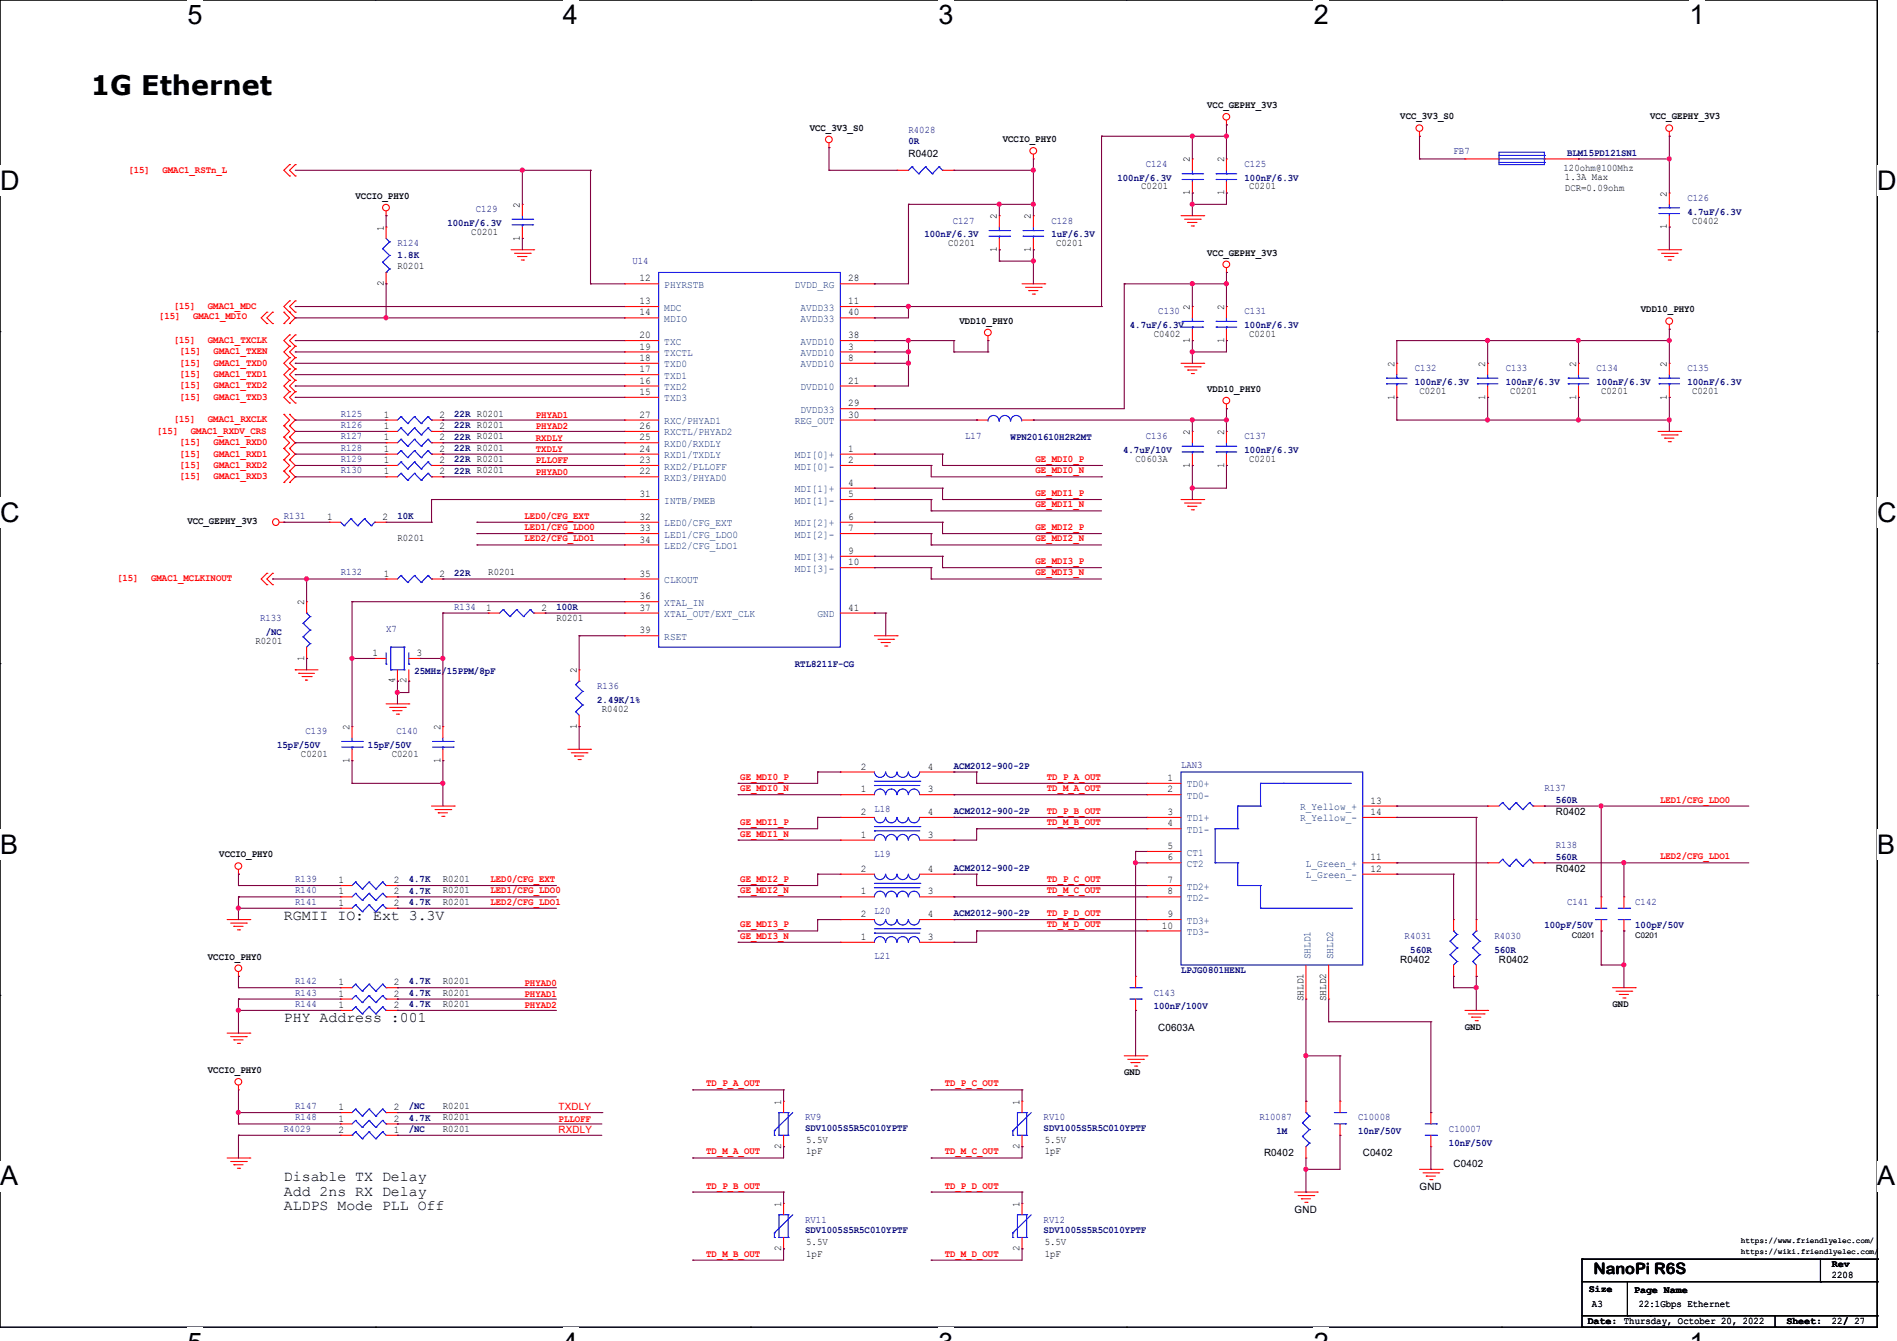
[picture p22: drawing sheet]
<svg xmlns="http://www.w3.org/2000/svg" width="297mm" height="210mm" viewBox="0 0 297 210" stroke-linecap="round" stroke-linejoin="round" font-family="sans-serif">
<defs><g id="words">
<g font-size="4.2">
<text x="29.4" y="3.8">5</text>
<text x="88.1" y="3.8">4</text>
<text x="146.9" y="3.8">3</text>
<text x="205.7" y="3.8">2</text>
<text x="264.5" y="3.8">1</text>
<text x="14.2" y="14.9">1G Ethernet</text>
<text x="0" y="29.8">D</text>
<text x="293.9" y="29.8">D</text>
<text x="0" y="81.7">C</text>
<text x="293.9" y="81.7">C</text>
<text x="0" y="133.7">B</text>
<text x="293.9" y="133.7">B</text>
<text x="0" y="185.6">A</text>
<text x="293.9" y="185.6">A</text>
</g>
<text font-size="2.5" x="249.5" y="199.5">NanoPi R6S</text>
<g font-size="2.3">
<text x="44.5" y="144.1">RGMII IO: Ext 3.3V</text>
<text x="44.5" y="160.1">PHY Address :001</text>
<text x="44.5" y="185">Disable TX Delay</text>
<text x="44.5" y="187.3">Add 2ns RX Delay</text>
<text x="44.5" y="189.6">ALDPS Mode PLL Off</text>
</g>
<g font-size="1.6">
<text x="189" y="16.9">VCC_GEPHY_3V3</text>
<text x="126.8" y="20.5">VCC_3V3_S0</text>
<text x="157" y="22.3">VCCIO_PHY0</text>
<text x="219.2" y="18.7">VCC_3V3_S0</text>
<text x="258.4" y="18.7">VCC_GEPHY_3V3</text>
<text x="142.2" y="24.6">R0402</text>
<text x="178.7" y="29.7">C0201</text>
<text x="186.3" y="25.4" transform="rotate(-90 186.3 25.4)">2</text>
<text x="191.6" y="25.4" transform="rotate(-90 191.6 25.4)">2</text>
<text x="195.6" y="29.7">C0201</text>
<text x="244.8" y="26.8">120ohm@100Mhz</text>
<text x="245" y="28.2">1.3A Max</text>
<text x="245" y="29.8">DCR=0.09ohm</text>
<text x="55.7" y="31.2">VCCIO_PHY0</text>
<text x="81.4" y="32.6" transform="rotate(-90 81.4 32.6)">2</text>
<text x="156.1" y="34.3" transform="rotate(-90 156.1 34.3)">2</text>
<text x="161.4" y="34.3" transform="rotate(-90 161.4 34.3)">2</text>
<text x="186.3" y="30.6" transform="rotate(-90 186.3 30.6)">1</text>
<text x="191.6" y="30.6" transform="rotate(-90 191.6 30.6)">1</text>
<text x="261" y="35.9" transform="rotate(-90 261 35.9)">1</text>
<text x="261" y="30.8" transform="rotate(-90 261 30.8)">2</text>
<text x="264.9" y="35">C0402</text>
<text x="60.1" y="36.1" transform="rotate(-90 60.1 36.1)">1</text>
<text x="73.8" y="36.8">C0201</text>
<text x="81.4" y="37.7" transform="rotate(-90 81.4 37.7)">1</text>
<text x="148.5" y="38.6">C0201</text>
<text x="156.1" y="39.5" transform="rotate(-90 156.1 39.5)">1</text>
<text x="161.4" y="39.5" transform="rotate(-90 161.4 39.5)">1</text>
<text x="165.4" y="38.6">C0201</text>
<text x="189" y="40">VCC_GEPHY_3V3</text>
<text x="60.1" y="44.8" transform="rotate(-90 60.1 44.8)">2</text>
<text x="62.2" y="42.1">R0201</text>
<text x="100.1" y="44.1">12</text>
<text x="100.1" y="47.6">13</text>
<text x="132.8" y="47.6">11</text>
<text x="132.8" y="44.1">28</text>
<text x="100.1" y="49.4">14</text>
<text x="100.1" y="53">20</text>
<text x="132.8" y="53">38</text>
<text x="132.8" y="49.4">40</text>
<text x="150.2" y="50.7">VDD10_PHY0</text>
<text x="180.6" y="52.8">C0402</text>
<text x="186.3" y="53.7" transform="rotate(-90 186.3 53.7)">1</text>
<text x="186.3" y="48.6" transform="rotate(-90 186.3 48.6)">2</text>
<text x="191.6" y="53.7" transform="rotate(-90 191.6 53.7)">1</text>
<text x="191.6" y="48.6" transform="rotate(-90 191.6 48.6)">2</text>
<text x="195.6" y="52.8">C0201</text>
<text x="256.9" y="48.9">VDD10_PHY0</text>
<text x="100.1" y="58.3">17</text>
<text x="100.1" y="56.5">18</text>
<text x="100.1" y="54.7">19</text>
<text x="132.8" y="54.7">3</text>
<text x="132.8" y="56.5">8</text>
<text x="218.3" y="57.4" transform="rotate(-90 218.3 57.4)">2</text>
<text x="232.5" y="57.4" transform="rotate(-90 232.5 57.4)">2</text>
<text x="246.8" y="57.4" transform="rotate(-90 246.8 57.4)">2</text>
<text x="261" y="57.4" transform="rotate(-90 261 57.4)">2</text>
<text x="60.1" y="65.4">1</text>
<text x="68.8" y="65.4">2</text>
<text x="100.1" y="61.8">15</text>
<text x="100.1" y="60.1">16</text>
<text x="100.1" y="65.4">27</text>
<text x="132.8" y="60.1">21</text>
<text x="132.8" y="63.6">29</text>
<text x="132.8" y="65.4">30</text>
<text x="189" y="61.4">VDD10_PHY0</text>
<text x="218.3" y="62.6" transform="rotate(-90 218.3 62.6)">1</text>
<text x="222.2" y="61.7">C0201</text>
<text x="232.5" y="62.6" transform="rotate(-90 232.5 62.6)">1</text>
<text x="236.5" y="61.7">C0201</text>
<text x="246.8" y="62.6" transform="rotate(-90 246.8 62.6)">1</text>
<text x="250.7" y="61.7">C0201</text>
<text x="261" y="62.6" transform="rotate(-90 261 62.6)">1</text>
<text x="264.9" y="61.7">C0201</text>
<text x="60.1" y="67.2">1</text>
<text x="60.1" y="70.7">1</text>
<text x="60.1" y="69">1</text>
<text x="68.8" y="67.2">2</text>
<text x="68.8" y="70.7">2</text>
<text x="68.8" y="69">2</text>
<text x="100.1" y="70.7">24</text>
<text x="100.1" y="69">25</text>
<text x="100.1" y="67.2">26</text>
<text x="132.8" y="70.7">1</text>
<text x="186.3" y="68.1" transform="rotate(-90 186.3 68.1)">2</text>
<text x="191.6" y="68.1" transform="rotate(-90 191.6 68.1)">2</text>
<text x="60.1" y="74.3">1</text>
<text x="60.1" y="72.5">1</text>
<text x="68.8" y="74.3">2</text>
<text x="68.8" y="72.5">2</text>
<text x="100.1" y="74.3">22</text>
<text x="100.1" y="72.5">23</text>
<text x="100.1" y="77.9">31</text>
<text x="132.8" y="72.5">2</text>
<text x="132.8" y="76.1">4</text>
<text x="132.8" y="77.9">5</text>
<text x="177.8" y="72.3">C0603A</text>
<text x="186.3" y="73.2" transform="rotate(-90 186.3 73.2)">1</text>
<text x="191.6" y="73.2" transform="rotate(-90 191.6 73.2)">1</text>
<text x="195.6" y="72.3">C0201</text>
<text x="29.3" y="82">VCC_GEPHY_3V3</text>
<text x="51.2" y="81.4">1</text>
<text x="59.9" y="81.4">2</text>
<text x="100.1" y="81.4">32</text>
<text x="100.1" y="83.2">33</text>
<text x="132.8" y="81.4">6</text>
<text x="132.8" y="83.2">7</text>
<text x="62.2" y="84.8">R0201</text>
<text x="100.1" y="85">34</text>
<text x="132.8" y="86.7">9</text>
<text x="132.8" y="88.5">10</text>
<text x="47.6" y="94.8" transform="rotate(-90 47.6 94.8)">2</text>
<text x="60.1" y="90.3">1</text>
<text x="68.8" y="90.3">2</text>
<text x="76.1" y="95.6">1</text>
<text x="76.5" y="90.1">R0201</text>
<text x="84.8" y="95.6">2</text>
<text x="100.1" y="90.3">35</text>
<text x="100.1" y="93.9">36</text>
<text x="100.1" y="95.6">37</text>
<text x="132.8" y="95.6">41</text>
<text x="40" y="100.8">R0201</text>
<text x="87.1" y="97.2">R0201</text>
<text x="100.1" y="99.2">39</text>
<text x="47.6" y="103.5" transform="rotate(-90 47.6 103.5)">1</text>
<text x="58.3" y="102.7">1</text>
<text x="61.8" y="107" transform="rotate(-90 61.8 107)">4</text>
<text x="63.6" y="107" transform="rotate(-90 63.6 107)">2</text>
<text x="65.2" y="102.7">3</text>
<text x="90.3" y="105.5" transform="rotate(-90 90.3 105.5)">2</text>
<text x="94.2" y="111.5">R0402</text>
<text x="47.1" y="118.6">C0201</text>
<text x="54.7" y="119.5" transform="rotate(-90 54.7 119.5)">1</text>
<text x="54.7" y="114.3" transform="rotate(-90 54.7 114.3)">2</text>
<text x="61.3" y="118.6">C0201</text>
<text x="69" y="119.5" transform="rotate(-90 69 119.5)">1</text>
<text x="69" y="114.3" transform="rotate(-90 69 114.3)">2</text>
<text x="90.3" y="114.1" transform="rotate(-90 90.3 114.1)">1</text>
<text x="134.8" y="124.1">1</text>
<text x="134.8" y="120.5">2</text>
<text x="145.2" y="124.1">3</text>
<text x="145.2" y="120.5">4</text>
<text x="182.8" y="122.3">1</text>
<text x="182.8" y="124.1">2</text>
<text x="214.6" y="125.9">13</text>
<text x="134.8" y="131.2">1</text>
<text x="134.8" y="127.6">2</text>
<text x="145.2" y="131.2">3</text>
<text x="145.2" y="127.6">4</text>
<text x="182.8" y="127.6">3</text>
<text x="182.8" y="129.4">4</text>
<text x="214.6" y="127.6">14</text>
<text x="243.6" y="127.7">R0402</text>
<text x="34.3" y="134.3">VCCIO_PHY0</text>
<text x="134.8" y="136.5">2</text>
<text x="145.2" y="136.5">4</text>
<text x="182.8" y="133">5</text>
<text x="182.8" y="134.7">6</text>
<text x="214.6" y="134.7">11</text>
<text x="214.6" y="136.5">12</text>
<text x="243.6" y="136.6">R0402</text>
<text x="53" y="138.3">1</text>
<text x="53" y="140.1">1</text>
<text x="53" y="141.9">1</text>
<text x="61.7" y="138.3">2</text>
<text x="61.7" y="140.1">2</text>
<text x="61.7" y="141.9">2</text>
<text x="69.3" y="138.1">R0201</text>
<text x="69.3" y="139.9">R0201</text>
<text x="69.3" y="141.7">R0201</text>
<text x="134.8" y="143.6">2</text>
<text x="134.8" y="140.1">1</text>
<text x="145.2" y="143.6">4</text>
<text x="145.2" y="140.1">3</text>
<text x="182.8" y="143.6">9</text>
<text x="182.8" y="138.3">7</text>
<text x="182.8" y="140.1">8</text>
<text x="134.8" y="147.2">1</text>
<text x="145.2" y="147.2">3</text>
<text x="181.9" y="145.4">10</text>
<text x="32.6" y="150.3">VCCIO_PHY0</text>
<text x="53" y="154.3">1</text>
<text x="61.7" y="154.3">2</text>
<text x="69.3" y="154.1">R0201</text>
<text x="69.3" y="155.9">R0201</text>
<text x="219.2" y="150.8">R0402</text>
<text x="234.7" y="150.8">R0402</text>
<text x="53" y="157.9">1</text>
<text x="53" y="156.1">1</text>
<text x="61.7" y="157.9">2</text>
<text x="61.7" y="156.1">2</text>
<text x="69.3" y="157.7">R0201</text>
<text x="181.4" y="161.5">C0603A</text>
<text x="204.1" y="156.8" transform="rotate(-90 204.1 156.8)">SHLD1</text>
<text x="207.6" y="156.8" transform="rotate(-90 207.6 156.8)">SHLD2</text>
<text x="229.4" y="161.3">GND</text>
<text x="252.5" y="157.7">GND</text>
<text x="32.6" y="168.1">VCCIO_PHY0</text>
<text x="53" y="173.9">1</text>
<text x="61.7" y="173.9">2</text>
<text x="69.3" y="173.7">R0201</text>
<text x="122.3" y="173" transform="rotate(-90 122.3 173)">1</text>
<text x="159.6" y="173" transform="rotate(-90 159.6 173)">1</text>
<text x="176" y="168.4">GND</text>
<text x="53" y="175.6">1</text>
<text x="53" y="177.4">2</text>
<text x="61.7" y="175.6">2</text>
<text x="61.7" y="177.4">1</text>
<text x="69.3" y="175.5">R0201</text>
<text x="69.3" y="177.2">R0201</text>
<text x="122.3" y="179.9" transform="rotate(-90 122.3 179.9)">2</text>
<text x="126.2" y="179">5.5V</text>
<text x="159.6" y="179.9" transform="rotate(-90 159.6 179.9)">2</text>
<text x="163.6" y="179">5.5V</text>
<text x="126.2" y="180.8">1pF</text>
<text x="163.6" y="180.8">1pF</text>
<text x="197.9" y="181">R0402</text>
<text x="213.4" y="181">C0402</text>
<text x="227.6" y="182.8">C0402</text>
<text x="122.3" y="189" transform="rotate(-90 122.3 189)">1</text>
<text x="159.6" y="189" transform="rotate(-90 159.6 189)">1</text>
<text x="202.7" y="189.9">GND</text>
<text x="222.2" y="186.3">GND</text>
<text x="122.3" y="195.9" transform="rotate(-90 122.3 195.9)">2</text>
<text x="126.2" y="195">5.5V</text>
<text x="126.2" y="196.8">1pF</text>
<text x="159.6" y="195.9" transform="rotate(-90 159.6 195.9)">2</text>
<text x="163.6" y="195">5.5V</text>
<text x="163.6" y="196.8">1pF</text>
<text x="248.8" y="202.4">Size</text>
<text x="255.9" y="202.5">Page Name</text>
<text x="286.8" y="200.2">2208</text>
<text x="286.8" y="198.5">Rev</text>
<text x="248.6" y="207.3">Date: Thursday, October 20, 2022</text>
<text x="249.3" y="204.6">A3</text>
<text x="256.6" y="204.6">22:1Gbps Ethernet</text>
<text x="279.7" y="207.3">Sheet:</text>
<text x="286.8" y="207.3">22/ 27</text>
</g>
<g font-size="1.6" fill="#000080">
<text x="142.2" y="20.8">R4028</text>
<text x="142.2" y="22.6">0R</text>
<text x="175" y="28.3">100nF/6.3V</text>
<text x="179.4" y="26.1">C124</text>
<text x="194.9" y="26.1">C125</text>
<text x="194.9" y="28.3">100nF/6.3V</text>
<text x="227.6" y="24.2">FB7</text>
<text x="245.4" y="24.4">BLM15PD121SN1</text>
<text x="70.1" y="35.4">100nF/6.3V</text>
<text x="74.5" y="33.2">C129</text>
<text x="149.2" y="35">C127</text>
<text x="164.6" y="35">C128</text>
<text x="264.2" y="31.5">C126</text>
<text x="264.2" y="33.6">4.7uF/6.3V</text>
<text x="62.2" y="38.6">R124</text>
<text x="62.2" y="40.4">1.8K</text>
<text x="99" y="41.4">U14</text>
<text x="144.7" y="37.2">100nF/6.3V</text>
<text x="164.6" y="37.2">1uF/6.3V</text>
<text x="176.9" y="51.4">4.7uF/6.3V</text>
<text x="181.4" y="49.2">C130</text>
<text x="194.9" y="49.2">C131</text>
<text x="194.9" y="51.4">100nF/6.3V</text>
<text x="221.5" y="58.1">C132</text>
<text x="235.7" y="58.1">C133</text>
<text x="250" y="58.1">C134</text>
<text x="264.2" y="58.1">C135</text>
<text x="53.3" y="65.2">R125</text>
<text x="71.1" y="65.3">22R R0201</text>
<text x="221.5" y="60.3">100nF/6.3V</text>
<text x="235.7" y="60.3">100nF/6.3V</text>
<text x="250" y="60.3">100nF/6.3V</text>
<text x="264.2" y="60.3">100nF/6.3V</text>
<text x="53.3" y="67">R126</text>
<text x="53.3" y="70.6">R128</text>
<text x="53.3" y="68.8">R127</text>
<text x="71.1" y="67.1">22R R0201</text>
<text x="71.1" y="70.6">22R R0201</text>
<text x="71.1" y="68.8">22R R0201</text>
<text x="151.1" y="68.8">L17</text>
<text x="158.2" y="68.8">WPN201610H2R2MT</text>
<text x="175.8" y="70.9">4.7uF/10V</text>
<text x="179.4" y="68.8">C136</text>
<text x="194.9" y="68.8">C137</text>
<text x="194.9" y="70.9">100nF/6.3V</text>
<text x="53.3" y="74.1">R130</text>
<text x="53.3" y="72.3">R129</text>
<text x="71.1" y="74.2">22R R0201</text>
<text x="71.1" y="72.4">22R R0201</text>
<text x="44.4" y="81.2">R131</text>
<text x="62.2" y="81.3">10K</text>
<text x="53.3" y="90.1">R132</text>
<text x="71.1" y="90.2">22R</text>
<text x="71.1" y="95.5">R134</text>
<text x="87.1" y="95.5">100R</text>
<text x="40.7" y="97.2">R133</text>
<text x="41.6" y="99.4">/NC</text>
<text x="60.5" y="99">X7</text>
<text x="64.9" y="105.6">25MHz/15PPM/8pF</text>
<text x="93.5" y="107.9">R136</text>
<text x="124.5" y="104.4">RTL8211F-CG</text>
<text x="93.5" y="110.1">2.49K/1%</text>
<text x="43.4" y="117.2">15pF/50V</text>
<text x="47.8" y="115">C139</text>
<text x="57.6" y="117.2">15pF/50V</text>
<text x="62.1" y="115">C140</text>
<text x="149.3" y="120.4">ACM2012-900-2P</text>
<text x="184.9" y="120.4">LAN3</text>
<text x="241.8" y="123.9">R137</text>
<text x="243.6" y="125.7">560R</text>
<text x="136.9" y="127.1">L18</text>
<text x="149.3" y="127.5">ACM2012-900-2P</text>
<text x="136.9" y="134.2">L19</text>
<text x="149.3" y="136.4">ACM2012-900-2P</text>
<text x="243.6" y="132.8">R138</text>
<text x="243.6" y="134.6">560R</text>
<text x="46.2" y="138.1">R139</text>
<text x="46.2" y="139.9">R140</text>
<text x="46.2" y="141.7">R141</text>
<text x="64" y="138.2">4.7K</text>
<text x="64" y="140">4.7K</text>
<text x="64" y="141.7">4.7K</text>
<text x="136.9" y="143.1">L20</text>
<text x="149.3" y="143.5">ACM2012-900-2P</text>
<text x="245.4" y="141.7">C141</text>
<text x="256" y="141.7">C142</text>
<text x="219.9" y="147">R4031</text>
<text x="220.8" y="149.2">560R</text>
<text x="234" y="147">R4030</text>
<text x="234" y="149.2">560R</text>
<text x="241.8" y="145.3">100pF/50V</text>
<text x="256" y="145.3">100pF/50V</text>
<text x="46.2" y="154.1">R142</text>
<text x="46.2" y="155.9">R143</text>
<text x="64" y="154.2">4.7K</text>
<text x="64" y="156">4.7K</text>
<text x="136.9" y="150.2">L21</text>
<text x="180.6" y="155.9">C143</text>
<text x="184.9" y="152.4">LPJG0801HENL</text>
<text x="46.2" y="157.7">R144</text>
<text x="64" y="157.7">4.7K</text>
<text x="180.6" y="158.1">100nF/100V</text>
<text x="46.2" y="173.7">R147</text>
<text x="64" y="173.7">/NC</text>
<text x="44.4" y="177.2">R4029</text>
<text x="46.2" y="175.5">R148</text>
<text x="64" y="175.5">4.7K</text>
<text x="64" y="177.3">/NC</text>
<text x="126.1" y="175.5">RV9</text>
<text x="126.1" y="177.1">SDV1005S5R5C010YPTF</text>
<text x="163.4" y="175.5">RV10</text>
<text x="163.4" y="177.1">SDV1005S5R5C010YPTF</text>
<text x="197.2" y="175.5">R10087</text>
<text x="199.9" y="177.6">1M</text>
<text x="212.6" y="175.5">C10008</text>
<text x="212.6" y="177.6">10nF/50V</text>
<text x="226.9" y="177.2">C10007</text>
<text x="226.9" y="179.4">10nF/50V</text>
<text x="126.1" y="191.5">RV11</text>
<text x="163.4" y="191.5">RV12</text>
<text x="126.1" y="193.1">SDV1005S5R5C010YPTF</text>
<text x="163.4" y="193.1">SDV1005S5R5C010YPTF</text>
</g>
<g font-size="1.6" fill="#f00">
<text x="20.1" y="27.1">[15]</text>
<text x="25.4" y="27.1">GMAC1_RSTn_L</text>
<text x="24.9" y="50">[15]</text>
<text x="27.2" y="53.7">[15]</text>
<text x="27.2" y="48.4">[15]</text>
<text x="30.2" y="50">GMAC1_MDIO</text>
<text x="32.6" y="53.7">GMAC1_TXCLK</text>
<text x="32.6" y="48.4">GMAC1_MDC</text>
<text x="28.1" y="57.3">[15]</text>
<text x="28.1" y="55.5">[15]</text>
<text x="28.1" y="59.1">[15]</text>
<text x="33.4" y="57.3">GMAC1_TXD0</text>
<text x="33.4" y="55.5">GMAC1_TXEN</text>
<text x="33.4" y="59.1">GMAC1_TXD1</text>
<text x="28.1" y="60.8">[15]</text>
<text x="28.1" y="62.6">[15]</text>
<text x="33.4" y="60.8">GMAC1_TXD2</text>
<text x="33.4" y="62.6">GMAC1_TXD3</text>
<text x="83.9" y="65.4">PHYAD1</text>
<text x="24.6" y="67.9">[15]</text>
<text x="27.2" y="66.2">[15]</text>
<text x="28.1" y="69.7">[15]</text>
<text x="28.1" y="71.5">[15]</text>
<text x="29.9" y="67.9">GMAC1_RXDV_CRS</text>
<text x="32.6" y="66.2">GMAC1_RXCLK</text>
<text x="33.4" y="69.7">GMAC1_RXD0</text>
<text x="33.4" y="71.5">GMAC1_RXD1</text>
<text x="83.9" y="70.8">TXDLY</text>
<text x="83.9" y="69">RXDLY</text>
<text x="83.9" y="67.2">PHYAD2</text>
<text x="28.1" y="73.3">[15]</text>
<text x="28.1" y="75.1">[15]</text>
<text x="33.4" y="73.3">GMAC1_RXD2</text>
<text x="33.4" y="75.1">GMAC1_RXD3</text>
<text x="83.9" y="72.6">PLLOFF</text>
<text x="83.9" y="74.3">PHYAD0</text>
<text x="162.1" y="74.1">GE_MDI0_N</text>
<text x="162.1" y="72.3">GE_MDI0_P</text>
<text x="162.1" y="77.7">GE_MDI1_P</text>
<text x="82.1" y="83">LED1/CFG_LDO0</text>
<text x="82.1" y="81.2">LED0/CFG_EXT</text>
<text x="162.1" y="79.5">GE_MDI1_N</text>
<text x="162.1" y="83">GE_MDI2_P</text>
<text x="82.1" y="84.8">LED2/CFG_LDO1</text>
<text x="162.1" y="84.8">GE_MDI2_N</text>
<text x="162.1" y="88.3">GE_MDI3_P</text>
<text x="18.3" y="91.1">[15]</text>
<text x="23.7" y="91.1">GMAC1_MCLKINOUT</text>
<text x="162.1" y="90.1">GE_MDI3_N</text>
<text x="115.9" y="122.1">GE_MDI0_P</text>
<text x="115.9" y="123.9">GE_MDI0_N</text>
<text x="163.9" y="122.1">TD_P_A_OUT</text>
<text x="163.9" y="123.9">TD_M_A_OUT</text>
<text x="259.9" y="125.7">LED1/CFG_LDO0</text>
<text x="115.9" y="131">GE_MDI1_N</text>
<text x="115.9" y="129.2">GE_MDI1_P</text>
<text x="163.9" y="129.2">TD_M_B_OUT</text>
<text x="163.9" y="127.5">TD_P_B_OUT</text>
<text x="259.9" y="134.6">LED2/CFG_LDO1</text>
<text x="76.8" y="139.9">LED1/CFG_LDO0</text>
<text x="76.8" y="138.1">LED0/CFG_EXT</text>
<text x="76.8" y="141.7">LED2/CFG_LDO1</text>
<text x="115.9" y="138.1">GE_MDI2_P</text>
<text x="115.9" y="139.9">GE_MDI2_N</text>
<text x="163.9" y="139.9">TD_M_C_OUT</text>
<text x="163.9" y="138.1">TD_P_C_OUT</text>
<text x="163.9" y="143.5">TD_P_D_OUT</text>
<text x="115.9" y="145.2">GE_MDI3_P</text>
<text x="115.9" y="147">GE_MDI3_N</text>
<text x="163.9" y="145.2">TD_M_D_OUT</text>
<text x="82.1" y="154.3">PHYAD0</text>
<text x="82.1" y="156.1">PHYAD1</text>
<text x="82.1" y="157.9">PHYAD2</text>
<text x="87.5" y="173.9">TXDLY</text>
<text x="110.6" y="170.1">TD_P_A_OUT</text>
<text x="147.9" y="170.1">TD_P_C_OUT</text>
<text x="87.5" y="175.7">PLLOFF</text>
<text x="87.5" y="177.5">RXDLY</text>
<text x="110.6" y="180.8">TD_M_A_OUT</text>
<text x="147.9" y="180.8">TD_M_C_OUT</text>
<text x="110.6" y="186.1">TD_P_B_OUT</text>
<text x="147.9" y="186.1">TD_P_D_OUT</text>
<text x="110.6" y="196.8">TD_M_B_OUT</text>
<text x="147.9" y="196.8">TD_M_D_OUT</text>
</g>
<g font-size="1.6" fill="#004080">
<text x="104" y="45.1">PHYRSTB</text>
<text x="124.5" y="45.1">DVDD_RG</text>
<text x="104" y="48.6">MDC</text>
<text x="104" y="50.4">MDIO</text>
<text x="104" y="54">TXC</text>
<text x="125.3" y="48.6">AVDD33</text>
<text x="125.3" y="54">AVDD10</text>
<text x="125.3" y="50.4">AVDD33</text>
<text x="104" y="59.3">TXD1</text>
<text x="104" y="57.5">TXD0</text>
<text x="104" y="55.8">TXCTL</text>
<text x="125.3" y="55.8">AVDD10</text>
<text x="125.3" y="57.5">AVDD10</text>
<text x="104" y="62.9">TXD3</text>
<text x="104" y="61.1">TXD2</text>
<text x="125.3" y="61.1">DVDD10</text>
<text x="125.3" y="64.6">DVDD33</text>
<text x="104" y="71.8">RXD1/TXDLY</text>
<text x="104" y="70">RXD0/RXDLY</text>
<text x="104" y="68.2">RXCTL/PHYAD2</text>
<text x="104" y="66.4">RXC/PHYAD1</text>
<text x="124.5" y="71.8">MDI[0]+</text>
<text x="124.5" y="66.4">REG_OUT</text>
<text x="104" y="75.3">RXD3/PHYAD0</text>
<text x="104" y="73.5">RXD2/PLLOFF</text>
<text x="124.5" y="73.5">MDI[0]-</text>
<text x="124.5" y="77.1">MDI[1]+</text>
<text x="104" y="78.9">INTB/PMEB</text>
<text x="104" y="82.4">LED0/CFG_EXT</text>
<text x="124.5" y="78.9">MDI[1]-</text>
<text x="124.5" y="82.4">MDI[2]+</text>
<text x="104" y="84.2">LED1/CFG_LDO0</text>
<text x="104" y="86">LED2/CFG_LDO1</text>
<text x="124.5" y="84.2">MDI[2]-</text>
<text x="124.5" y="87.8">MDI[3]+</text>
<text x="124.5" y="89.5">MDI[3]-</text>
<text x="104" y="91.3">CLKOUT</text>
<text x="104" y="94.9">XTAL_IN</text>
<text x="104" y="96.6">XTAL_OUT/EXT_CLK</text>
<text x="104" y="100.2">RSET</text>
<text x="128" y="96.6">GND</text>
<text x="185.8" y="123.3">TD0+</text>
<text x="185.8" y="125.1">TD0-</text>
<text x="185.8" y="128.7">TD1+</text>
<text x="185.8" y="130.4">TD1-</text>
<text x="203.6" y="126.9">R_Yellow_+</text>
<text x="203.6" y="128.7">R_Yellow_-</text>
<text x="185.8" y="134">CT1</text>
<text x="185.8" y="135.8">CT2</text>
<text x="204.5" y="135.8">L_Green_+</text>
<text x="204.5" y="137.5">L_Green_-</text>
<text x="185.8" y="139.3">TD2+</text>
<text x="185.8" y="141.1">TD2-</text>
<text x="185.8" y="144.7">TD3+</text>
<text x="185.8" y="146.4">TD3-</text>
<text x="205.2" y="150.2" transform="rotate(-90 205.2 150.2)">SHLD1</text>
<text x="208.7" y="150.2" transform="rotate(-90 208.7 150.2)">SHLD2</text>
</g>
<g font-size="1.2">
<text x="246.1" y="146.9">C0201</text>
<text x="256" y="146.9">C0201</text>
<text x="272.6" y="196.4">https://wiki.friendlyelec.com/</text>
<text x="272.6" y="194.6">https://www.friendlyelec.com/</text>
</g>
</g></defs>
<path d="M0 0h293.9v207.9h-293.9z" fill="none" stroke="#000" stroke-width=".17"/>
<g fill="#fff">
<path d="M29.4 0h2.3v4.7h-2.3z"/>
<path d="M29.4 207.9h2.3v2.1h-2.3z"/>
</g>
<path d="M58.8 0h.1M58.8 207.9h.1" fill="none" stroke="#000" stroke-width=".17"/>
<g fill="#fff">
<path d="M88.1 0h2.4v4.7h-2.4z"/>
<path d="M88.1 207.9h2.4v2.1h-2.4z"/>
</g>
<path d="M117.6 0h.1M117.6 207.9h.1" fill="none" stroke="#000" stroke-width=".17"/>
<g fill="#fff">
<path d="M146.9 0h2.4v4.7h-2.4z"/>
<path d="M146.9 207.9h2.4v2.1h-2.4z"/>
</g>
<path d="M176.3 0h.1M176.3 207.9h.1" fill="none" stroke="#000" stroke-width=".17"/>
<g fill="#fff">
<path d="M205.7 0h2.4v4.7h-2.4z"/>
<path d="M205.7 207.9h2.4v2.1h-2.4z"/>
</g>
<path d="M235.1 0h.1M235.1 207.9h.1" fill="none" stroke="#000" stroke-width=".17"/>
<g fill="#fff">
<path d="M264.5 0h2.4v4.7h-2.4z"/>
<path d="M264.5 207.9h2.4v2.1h-2.4z"/>
<path d="M0 26h3v4.7h-3z"/>
<path d="M293.9 26h3.1v4.7h-3.1z"/>
<path d="M0 77.9h3v4.7h-3z"/>
<path d="M293.9 77.9h3.1v4.7h-3.1z"/>
</g>
<path d="M0 51.9h.1M293.9 51.9h.1" fill="none" stroke="#000" stroke-width=".17"/>
<g fill="#fff">
<path d="M0 129.9h2.8v4.7h-2.8z"/>
<path d="M293.9 129.9h2.9v4.7h-2.9z"/>
</g>
<path d="M0 103.9h.1M293.9 103.9h.1" fill="none" stroke="#000" stroke-width=".17"/>
<g fill="#fff">
<path d="M0 181.8h2.8v4.8h-2.8z"/>
<path d="M293.8 181.8h3v4.8h-3z"/>
</g>
<g fill="none" stroke="#000" stroke-width=".17">
<path d="M0 155.9h.1M293.9 155.9h.1M247.7 197.2h.1M247.7 197.2v10.7M247.7 197.2h46.2M285 197.2v3.5M293.9 197.2h.1M293.9 197.2v10.7h-46.2M247.7 207.9h.1M247.7 200.7h46.2M247.7 206.1h46.2M254.8 206.1h.1"/>
<path d="M254.8 200.7v5.4M258.4 206.1h.1M277.9 207.9h.1M277.9 206.1v1.8M285 200.7h.1M293.9 200.7h.1M293.9 206.1h.1"/>
</g>
<g fill="none" stroke="#f00" stroke-width=".17">
<path d="M192 19.6h.1M192 18.8v.8M45.3 27.6h.1M45.3 25.8h.1M45.3 25.8l-.9 .9 .9 .9M46.2 27.6h.1M46.2 25.8h.1M46.2 25.8l-.9 .9 .9 .9M60.5 33.8h.1M60.5 35.6h.1M60.5 33.1v.7M60.5 35.6v1.7"/>
<path d="M80 39.1h3.6M80.6 39.7h2.4M81.8 37.3h.1M81.8 32h.1M81.8 32v1.8M81.8 35.6v1.7M83 39.7h.1M83.6 39.1h.1M129.8 23.1h.1M129.8 22.4v.7M140.5 26.7h.1M140.5 26.7h1.7"/>
<path d="M147.6 26.7h1.8M149.4 26.7h.1M156.5 39.1h.1M156.5 33.8h.1M156.5 33.8v1.8M156.5 37.3v1.8M161.8 24.9h.1M161.8 39.1h.1M161.8 33.8h.1M161.8 24.2v.7M161.8 33.8v1.8M161.8 37.3v1.8"/>
<path d="M184.9 33.8h3.6M185.5 34.3h2.4M186 34.8h.1M186 34.8h1.4M186.5 35.4h.4M186.7 30.2h.1M186.7 24.9h.1M186.7 24.9v1.8M186.7 28.4v1.8M186.9 35.4h.1M187.9 34.3h.1M188.5 33.8h.1"/>
<path d="M192 30.2h.1M192 24.9h.1M192 24.9v1.8M192 28.4v1.8M222.2 21.3h.1M222.2 20.6v.7M229.4 24.9h.1M229.4 24.9h5.3M241.8 24.9h5.3M247.1 24.9h.1M259.6 39.1h3.5M260.1 39.7h2.5"/>
<path d="M261.4 21.3h.1M261.4 35.6h.1M261.4 30.2h.1M261.4 20.6v.7M261.4 30.2v1.8M261.4 33.8v1.8M262.6 39.7h.1M263.1 39.1h.1M41.8 50.7h.1M41.8 48.9h.1M41.8 48.9l-.9 .9 .9 .9M42.7 50.7h.1"/>
<path d="M42.7 48.9h.1M42.7 48.9l-.9 .9 .9 .9M44.4 50.7h.1M44.4 48.9h.1M44.4 48.9l.9 .9-.9 .9M45.3 59.6h.1M45.3 57.8h.1M45.3 56h.1M45.3 54.2h.1M45.3 52.5h.1M45.3 48.9h.1M45.3 47.1h.1"/>
<path d="M45.3 50.7h.1M45.3 59.6l-.9 .9 .9 .8M45.3 56l-.9 .9 .9 .9M45.3 54.2l-.9 .9 .9 .9M45.3 52.5l-.9 .8 .9 .9M45.3 57.8l-.9 .9 .9 .9M45.3 47.1l-.9 .9 1.8 1.8-.9 .9M46.2 59.6h.1M46.2 57.8h.1M46.2 56h.1M46.2 54.2h.1M46.2 52.5h.1"/>
<path d="M46.2 48.9h.1M46.2 47.1h.1M46.2 59.6l-.9 .9 .9 .8M46.2 56l-.9 .9 .9 .9M46.2 54.2l-.9 .9 .9 .9M46.2 52.5l-.9 .8 .9 .9M46.2 57.8l-.9 .9 .9 .9M46.2 47.1l-.9 .9 .9 .9M60.5 44.4h.1M60.5 42.7v1.7M81.1 40.2h.1M81.1 40.2h1.4"/>
<path d="M81.6 40.7h.4M82 40.7h.1M97.8 44.4h.1M97.8 48h.1M97.8 49.8h.1M97.8 58.7h.1M97.8 56.9h.1M97.8 55.1h.1M97.8 53.3h.1M97.8 44.4h5.3M97.8 56.9h5.3M97.8 55.1h5.3"/>
<path d="M97.8 48h5.3M97.8 49.8h5.3M97.8 58.7h5.3M97.8 53.3h5.3M131.6 44.4h5.3M131.6 56.9h5.3M131.6 55.1h5.3M131.6 48h5.3M131.6 49.8h5.3M131.6 53.3h5.3M136.9 55.1h.1M136.9 56.9h.1"/>
<path d="M136.9 48h.1M136.9 44.4h.1M136.9 53.3h.1M136.9 49.8h.1M154.7 53.3h.1M154.7 52.6v.7M160 44.4h3.6M160.6 45h2.4M161.1 45.5h.1M161.1 45.5h1.4M161.6 46.1h.4M162 46.1h.1"/>
<path d="M163 45h.1M163.6 44.4h.1M184.9 56.9h3.6M185.5 57.4h2.4M186 58h.1M186 58h1.4M186.5 58.5h.4M186.7 53.3h.1M186.7 48h.1M186.7 48v1.8M186.7 51.6v1.7M186.9 58.5h.1"/>
<path d="M187.9 57.4h.1M188.5 56.9h.1M192 42.7h.1M192 53.3h.1M192 48h.1M192 42v.7M192 48v1.8M192 51.6v1.7M218.7 56.9h.1M218.7 56.9v1.8M232.9 56.9h.1M232.9 56.9v1.8"/>
<path d="M247.1 56.9h.1M247.1 56.9v1.8M260.6 40.2h.1M260.6 40.2h1.5M261.2 40.7h.3M261.4 51.6h.1M261.4 56.9h.1M261.4 50.8v.8M261.4 56.9v1.8M261.5 40.7h.1M44.4 73.8h.1M44.4 72h.1"/>
<path d="M44.4 75.6h.1M44.4 66.7h.1M44.4 64.9h.1M44.4 70.2h.1M44.4 68.5h.1M44.4 72l.9 .9-.9 .9M44.4 73.8l.9 .9-.9 .9M44.4 64.9l.9 .9-.9 .9M44.4 68.5l.9 .8-.9 .9M44.4 70.2l.9 .9-.9 .9M44.4 66.7l.9 .9-.9 .9M45.3 61.3h.1"/>
<path d="M45.3 72h.1M45.3 73.8h.1M45.3 75.6h.1M45.3 64.9h.1M45.3 66.7h.1M45.3 68.5h.1M45.3 70.2h.1M45.3 63.1h.1M45.3 72l.9 .9-.9 .9M45.3 73.8l.9 .9-.9 .9M45.3 64.9l.9 .9-.9 .9M45.3 68.5l.9 .8-.9 .9"/>
<path d="M45.3 61.3l-.9 .9 .9 .9M45.3 70.2l.9 .9-.9 .9M45.3 66.7l.9 .9-.9 .9M46.2 61.3h.1M46.2 63.1h.1M46.2 61.3l-.9 .9 .9 .9M60.5 74.7h.1M60.5 72.9h.1M60.5 67.6h.1M60.5 71.1h.1M60.5 65.8h.1M60.5 69.3h.1"/>
<path d="M60.5 67.6h1.7M60.5 65.8h1.7M60.5 74.7h1.7M60.5 72.9h1.7M60.5 71.1h1.7M60.5 69.3h1.7M67.6 67.6h1.7M67.6 65.8h1.7M67.6 74.7h1.7M67.6 72.9h1.7M67.6 71.1h1.7M67.6 69.3h1.7"/>
<path d="M69.3 74.7h.1M69.3 72.9h.1M69.3 67.6h.1M69.3 71.1h.1M69.3 65.8h.1M69.3 69.3h.1M97.8 62.2h.1M97.8 60.5h.1M97.8 74.7h.1M97.8 72.9h.1M97.8 71.1h.1M97.8 69.3h.1"/>
<path d="M97.8 67.6h.1M97.8 65.8h.1M97.8 78.2h.1M97.8 67.6h5.3M97.8 78.2h5.3M97.8 65.8h5.3M97.8 74.7h5.3M97.8 72.9h5.3M97.8 71.1h5.3M97.8 62.2h5.3M97.8 60.5h5.3M97.8 69.3h5.3"/>
<path d="M131.6 78.2h5.3M131.6 65.8h5.3M131.6 72.9h5.3M131.6 71.1h5.3M131.6 76.5h5.3M131.6 60.5h5.3M131.6 64h5.3M136.9 71.1h.1M136.9 72.9h.1M136.9 76.5h.1M136.9 78.2h.1M136.9 60.5h.1"/>
<path d="M136.9 64h.1M136.9 65.8h.1M152.9 65.8h.1M152.9 65.8h1.8M160 65.8h1.8M161.8 65.8h.1M184.9 78.2h3.6M185.5 78.8h2.4M186 79.3h.1M186 79.3h1.4M186.5 79.8h.4M186.7 72.9h.1"/>
<path d="M186.7 67.6h.1M186.7 67.6v1.7M186.7 71.1v1.8M186.9 79.8h.1M187.9 78.8h.1M188.5 78.2h.1M192 64h.1M192 72.9h.1M192 67.6h.1M192 63.3v.7M192 67.6v1.7M192 71.1v1.8"/>
<path d="M218.7 62.2h.1M218.7 60.5v1.7M232.9 62.2h.1M232.9 60.5v1.7M247.1 62.2h.1M247.1 60.5v1.7M259.6 67.6h3.5M260.1 68.1h2.5M260.6 68.6h.1M260.6 68.6h1.5M261.2 69.2h.3M261.4 62.2h.1"/>
<path d="M261.4 60.5v1.7M261.5 69.2h.1M262.6 68.1h.1M263.1 67.6h.1M41.8 91.6h.1M41.8 89.8h.1M41.8 89.8l-.9 .9 .9 .9M42.7 91.6h.1M42.7 89.8h.1M42.7 89.8l-.9 .9 .9 .9M43.7 81.8h.7M44.4 81.8h.1"/>
<path d="M48 94.2h.1M48 94.2v1.8M51.6 81.8h.1M51.6 81.8h1.7M58.7 81.8h1.8M60.5 90.7h.1M60.5 81.8h.1M60.5 90.7h1.7M67.6 90.7h1.7M69.3 90.7h.1M76.5 96h.1M76.5 96h1.7"/>
<path d="M83.6 96h1.7M85.3 96h.1M97.8 81.8h.1M97.8 83.6h.1M97.8 85.3h.1M97.8 90.7h.1M97.8 94.2h.1M97.8 96h.1M97.8 99.6h.1M97.8 81.8h5.3M97.8 99.6h5.3M97.8 90.7h5.3"/>
<path d="M97.8 96h5.3M97.8 83.6h5.3M97.8 85.3h5.3M97.8 94.2h5.3M131.6 81.8h5.3M131.6 96h5.3M131.6 83.6h5.3M131.6 87.1h5.3M131.6 88.9h5.3M136.9 81.8h.1M136.9 83.6h.1M136.9 87.1h.1"/>
<path d="M136.9 88.9h.1M136.9 96h.1M136.9 99.6h3.6M140.5 99.6h.1M46.2 104.9h.1M46.2 104.9h3.6M46.8 105.5h.1M46.8 105.5h2.4M47.3 106h1.4M47.8 106.5h.1M47.8 106.5h.4M48 103.1h.1"/>
<path d="M48 101.3v1.8M48.7 106h.1M55.1 119.1h.1M55.1 113.8h.1M55.1 113.8v1.8M55.1 117.3v1.8M58.7 103.1h.1M58.7 103.1h1.8M60.5 110.2h3.5M61 110.8h2.5M61.5 111.3h.1M61.5 111.3h1.4"/>
<path d="M62.1 111.8h.3M62.2 106.7h.1M62.2 104.9v1.8M62.4 111.8h.1M63.5 110.8h.1M64 110.2h.1M64 106.7h.1M64 103.1h1.8M64 104.9v1.8M65.8 103.1h.1M69.3 119.1h.1M69.3 113.8h.1"/>
<path d="M69.3 113.8v1.8M69.3 117.3v1.8M88.9 117.3h3.6M89.5 117.9h2.4M90 118.4h.1M90 118.4h1.4M90.5 119h.3M90.7 113.8h.1M90.7 104.9h.1M90.7 104.9v1.8M90.7 112v1.8M90.8 119h.1"/>
<path d="M91.9 117.9h.1M92.5 117.3h.1M137.5 100.1h2.4M138 100.6h.1M138 100.6h1.4M138.5 101.2h.4M138.9 101.2h.1M139.9 100.1h.1M37.3 136.9h.1M37.3 136.2v.7M53.3 138.7h.1M53.3 138.7h1.8"/>
<path d="M60.5 138.7h1.7M62.2 138.7h.1M67.6 126.2h3.5M68.1 126.8h2.5M68.6 127.3h.1M68.6 127.3h1.5M69.2 127.8h.3M69.5 127.8h.1M70.6 126.8h.1M71.1 126.2h.1M131.6 136.9h.1M131.6 124.5h.1"/>
<path d="M131.6 120.9h.1M131.6 131.6h.1M131.6 128h.1M131.6 136.9h5.3M131.6 124.5h5.3M131.6 120.9h5.3M131.6 128h5.3M131.6 131.6h5.3M144 136.9h5.4M144 124.5h5.4M144 120.9h5.4M144 128h5.4"/>
<path d="M144 131.6h5.4M149.4 136.9h.1M149.4 124.5h.1M149.4 120.9h.1M149.4 131.6h.1M149.4 128h.1M179.6 133.3h.1M179.6 135.1h.1M179.6 138.7h.1M179.6 128h.1M179.6 129.8h.1M179.6 122.7h.1"/>
<path d="M179.6 124.5h.1M179.6 138.7h5.3M179.6 135.1h5.3M179.6 124.5h5.3M179.6 133.3h5.3M179.6 128h5.3M179.6 129.8h5.3M179.6 122.7h5.3M213.4 126.2h5.3M213.4 135.1h5.3M213.4 136.9h5.3M213.4 128h5.3"/>
<path d="M218.7 135.1h.1M218.7 136.9h.1M218.7 126.2h.1M218.7 128h.1M232.9 135.1h.1M232.9 126.2h.1M232.9 126.2h1.8M232.9 135.1h1.8M240 126.2h1.8M240 135.1h1.8M241.8 135.1h.1M241.8 126.2h.1"/>
<path d="M35.6 144h3.5M36.1 144.6h2.5M36.6 145.1h.1M36.6 145.1h1.5M37.2 145.6h.3M37.3 152.9h.1M37.3 152.2v.7M37.5 145.6h.1M38.6 144.6h.1M39.1 144h.1M53.3 140.5h.1M53.3 142.2h.1"/>
<path d="M53.3 154.7h.1M53.3 158.2h.1M53.3 156.5h.1M53.3 158.2h1.8M53.3 154.7h1.8M53.3 140.5h1.8M53.3 142.2h1.8M53.3 156.5h1.8M60.5 158.2h1.7M60.5 154.7h1.7M60.5 140.5h1.7M60.5 142.2h1.7"/>
<path d="M60.5 156.5h1.7M62.2 140.5h.1M62.2 142.2h.1M62.2 154.7h.1M62.2 158.2h.1M62.2 156.5h.1M131.6 147.6h.1M131.6 144h.1M131.6 140.5h.1M131.6 144h5.3M131.6 147.6h5.3M131.6 140.5h5.3"/>
<path d="M144 144h5.4M144 147.6h5.4M144 140.5h5.4M149.4 147.6h.1M149.4 144h.1M149.4 140.5h.1M177.8 158.2h.1M177.8 152.9h.1M177.8 152.9v1.8M177.8 156.5v1.7M179.6 144h.1M179.6 145.8h.1"/>
<path d="M179.6 140.5h.1M179.6 144h5.3M179.6 140.5h5.3M179.6 145.8h5.3M204.5 156.5h.1M204.5 151.1v5.4M208 156.5h.1M208 151.1v5.4M227.6 152.9h.1M227.6 144h.1M227.6 144v1.8M227.6 151.1v1.8"/>
<path d="M229.4 158.2h3.5M229.9 158.8h2.5M230.4 159.3h.1M230.4 159.3h1.5M231 159.9h.3M231.1 152.9h.1M231.1 144h.1M231.1 144v1.8M231.1 151.1v1.8M231.3 159.9h.1M232.4 158.8h.1M232.9 158.2h.1"/>
<path d="M250.7 145.8h.1M250.7 140.5h.1M250.7 140.5v1.7M250.7 144v1.8M252.5 154.7h3.5M253 155.2h2.5M253.5 155.7h.1M253.5 155.7h1.5M254.1 156.3h.3M254.3 145.8h.1M254.3 140.5h.1M254.3 140.5v1.7"/>
<path d="M254.3 144v1.8M254.4 156.3h.1M255.5 155.2h.1M256 154.7h.1M35.6 161.8h3.5M36.1 162.3h2.5M36.6 162.9h.1M36.6 162.9h1.5M37.2 163.4h.3M37.3 170.7h.1M37.3 170v.7M37.5 163.4h.1"/>
<path d="M38.6 162.3h.1M39.1 161.8h.1M53.3 176h.1M53.3 177.8h.1M53.3 174.2h.1M53.3 176h1.8M53.3 177.8h1.8M53.3 174.2h1.8M60.5 176h1.7M60.5 177.8h1.7M60.5 174.2h1.7M62.2 176h.1"/>
<path d="M62.2 177.8h.1M62.2 174.2h.1M122.7 172.5h.1M122.7 179.6h.1M122.7 172.5v1.7M122.7 177.8v1.8M160 172.5h.1M160 179.6h.1M160 172.5v1.7M160 177.8v1.8M176 165.4h3.6M176.6 165.9h2.4"/>
<path d="M177.1 166.4h.1M177.1 166.4h1.4M177.6 167h.4M178 167h.1M179 165.9h.1M179.6 165.4h.1M204.5 172.5h.1M204.5 172.5v1.7M204.5 179.6v1.8M209.8 177.8h.1M209.8 172.5h.1M209.8 172.5v1.7"/>
<path d="M209.8 176v1.8M224 179.6h.1M224 174.2h.1M224 174.2v1.8M224 177.8v1.8M35.6 181.4h3.5M36.1 181.9h2.5M36.6 182.4h.1M36.6 182.4h1.5M37.2 183h.3M37.5 183h.1M38.6 181.9h.1"/>
<path d="M39.1 181.4h.1M122.7 188.5h.1M122.7 195.6h.1M122.7 188.5v1.7M122.7 193.8v1.8M160 188.5h.1M160 195.6h.1M160 188.5v1.7M160 193.8v1.8M202.7 186.7h3.5M203.2 187.2h2.5M203.8 187.7h.1"/>
<path d="M203.8 187.7h1.4M204.3 188.3h.3M204.5 181.4h.1M204.6 188.3h.1M205.7 187.2h.1M206.2 186.7h.1M222.2 183.1h3.6M222.8 183.7h2.5M223.3 184.2h.1M223.3 184.2h1.4M223.9 184.7h.3M224.2 184.7h.1"/>
<path d="M225.3 183.7h.1M225.8 183.1h.1"/>
<circle cx="192" cy="18.3" r=".52"/>
<circle cx="60.4" cy="32.5" r=".52"/>
<circle cx="129.8" cy="21.8" r=".52"/>
<circle cx="161.8" cy="23.6" r=".52"/>
<circle cx="222.2" cy="20.1" r=".52"/>
<circle cx="261.4" cy="20.1" r=".52"/>
<circle cx="154.7" cy="52.1" r=".52"/>
<circle cx="192" cy="41.4" r=".52"/>
<circle cx="261.4" cy="50.3" r=".52"/>
<circle cx="192" cy="62.7" r=".52"/>
<circle cx="43.2" cy="81.8" r=".52"/>
<circle cx="37.3" cy="135.6" r=".52"/>
<circle cx="37.3" cy="151.6" r=".52"/>
<circle cx="37.3" cy="169.4" r=".52"/>
</g>
<g fill="none" stroke="#00f" stroke-width=".17">
<path d="M59.9 38.9h.1M59.9 38.9l1.1 1.1M60.5 37.3l.5 .6M61 37.9h.1M61 37.9l-1.1 1M80.2 34.3h3.2M80.2 35.2h3.2M81.8 35.2h.1M81.8 34.3h.1M81.8 33.8v.5M81.8 35.2v.4M83.4 34.3h.1"/>
<path d="M83.4 35.2h.1M142.8 26.1h.1M142.8 26.1l-.6 .6M142.8 26.1l1 1.1M143.8 27.2h.1M144.9 26.1h.1M144.9 26.1l-1.1 1.1M144.9 26.1l1.1 1.1M146 27.2h.1M147 26.1h.1M147 26.1l-1 1.1M147 26.1l.6 .6"/>
<path d="M147.6 26.7h.1M154.9 36.1h3.2M154.9 37h3.2M156.5 37h.1M156.5 36.1h.1M156.5 35.6v.5M156.5 37v.3M158.1 36.1h.1M158.1 37h.1M160.2 36.1h.1M160.2 37h.1M160.2 36.1h3.2"/>
<path d="M160.2 37h3.2M161.8 37h.1M161.8 36.1h.1M161.8 35.6v.5M161.8 37v.3M185.1 27.2h3.2M185.1 28.1h3.2M186.7 28.1h.1M186.7 27.2h.1M186.7 26.7v.5M186.7 28.1v.3M188.3 27.2h.1"/>
<path d="M188.3 28.1h.1M190.4 27.2h.1M190.4 28.1h.1M190.4 27.2h3.2M190.4 28.1h3.2M192 28.1h.1M192 27.2h.1M192 26.7v.5M192 28.1v.3M234.7 23.8h7.1v2h-7.1zM234.7 24.9h7.1M234.7 24.3h7.1"/>
<path d="M234.7 25.4h7.1M241.8 24.9h.1M241.8 24.3h.1M241.8 25.4h.1M259.8 32.6h.1M259.8 33.4h.1M259.8 32.6h3.2M259.8 33.4h3.2M261.4 33.4h.1M261.4 32.6h.1M261.4 32v.6M261.4 33.4v.4"/>
<path d="M59.9 41.1h.1M59.9 41.1l1.1 1M60.5 42.7h.1M61 40h.1M61 42.1h.1M61 40l-1.1 1.1M61 42.1l-.5 .6M103.1 42.7h28.5v58.6h-28.5zM185.1 50.3h3.2M185.1 51.2h3.2M186.7 51.2h.1M186.7 50.3h.1"/>
<path d="M186.7 49.8v.5M186.7 51.2v.4M188.3 50.3h.1M188.3 51.2h.1M190.4 50.3h.1M190.4 51.2h.1M190.4 50.3h3.2M190.4 51.2h3.2M192 51.2h.1M192 50.3h.1M192 49.8v.5M192 51.2v.4"/>
<path d="M217.1 59.2h.1M217.1 59.2h3.2M218.7 59.2h.1M218.7 58.7v.5M231.3 59.2h.1M231.3 59.2h3.2M232.9 59.2h.1M232.9 58.7v.5M245.5 59.2h.1M245.5 59.2h3.3M247.1 59.2h.1M247.1 58.7v.5"/>
<path d="M259.8 59.2h.1M259.8 59.2h3.2M261.4 59.2h.1M261.4 58.7v.5M62.8 74.1h.1M62.8 72.3h.1M62.8 67h.1M62.8 70.6h.1M62.8 65.2h.1M62.8 68.8h.1M62.8 74.1l-.6 .6M62.8 74.1l1 1.1"/>
<path d="M62.8 72.3l-.6 .6M62.8 72.3l1 1.1M62.8 67l-.6 .6M62.8 67l1 1.1M62.8 70.6l-.6 .5M62.8 70.6l1 1.1M62.8 65.2l-.6 .6M62.8 65.2l1 1.1M62.8 68.8l-.6 .5M62.8 68.8l1 1.1M63.8 75.2h.1M63.8 73.4h.1"/>
<path d="M63.8 68.1h.1M63.8 71.7h.1M63.8 66.3h.1M63.8 69.9h.1M64.9 74.1h.1M64.9 72.3h.1M64.9 67h.1M64.9 70.6h.1M64.9 65.2h.1M64.9 68.8h.1M64.9 74.1l-1.1 1.1M64.9 74.1l1.1 1.1"/>
<path d="M64.9 72.3l-1.1 1.1M64.9 72.3l1.1 1.1M64.9 67l-1.1 1.1M64.9 67l1.1 1.1M64.9 70.6l-1.1 1.1M64.9 70.6l1.1 1.1M64.9 65.2l-1.1 1.1M64.9 65.2l1.1 1.1M64.9 68.8l-1.1 1.1M64.9 68.8l1.1 1.1M66 75.2h.1M66 73.4h.1"/>
<path d="M66 68.1h.1M66 71.7h.1M66 66.3h.1M66 69.9h.1M67 74.1h.1M67 72.3h.1M67 67h.1M67 70.6h.1M67 65.2h.1M67 68.8h.1M67 74.1l-1 1.1M67 74.1l.6 .6"/>
<path d="M67 72.3l-1 1.1M67 72.3l.6 .6M67 67l-1 1.1M67 67l.6 .6M67 70.6l-1 1.1M67 70.6l.6 .5M67 65.2l-1 1.1M67 65.2l.6 .6M67 68.8l-1 1.1M67 68.8l.6 .5M67.6 74.7h.1M67.6 72.9h.1"/>
<path d="M67.6 67.6h.1M67.6 71.1h.1M67.6 65.8h.1M67.6 69.3h.1M156.4 66a.87 .87 0 0 0-.8-.9 .87 .87 0 0 0-.9 .9M158.2 66a.87 .87 0 0 0-.9-.9 .87 .87 0 0 0-.8 .9M160 66a.87 .87 0 0 0-.9-.9 .87 .87 0 0 0-.9 .9M185.1 69.9h3.2M185.1 70.8h3.2M186.7 70.8h.1M186.7 69.9h.1M186.7 69.3v.6"/>
<path d="M186.7 70.8v.3M188.3 69.9h.1M188.3 70.8h.1M190.4 69.9h.1M190.4 70.8h.1M190.4 69.9h3.2M190.4 70.8h3.2M192 70.8h.1M192 69.9h.1M192 69.3v.6M192 70.8v.3M217.1 60.1h.1"/>
<path d="M217.1 60.1h3.2M218.7 60.1h.1M218.7 60.1v.4M231.3 60.1h.1M231.3 60.1h3.2M232.9 60.1h.1M232.9 60.1v.4M245.5 60.1h.1M245.5 60.1h3.3M247.1 60.1h.1M247.1 60.1v.4M259.8 60.1h.1"/>
<path d="M259.8 60.1h3.2M261.4 60.1h.1M261.4 60.1v.4M47.5 99.7h.1M47.5 97.6h.1M47.5 99.7l1.1 1.1M47.5 97.6l1.1 1.1M48 96h.1M48 96l.6 .6M48.6 98.7h.1M48.6 96.6h.1M48.6 98.7l-1.1 1"/>
<path d="M48.6 96.6l-1.1 1M53.3 81.8l.6 .5M53.9 82.3h.1M54.9 81.2h.1M54.9 81.2l-1 1.1M54.9 81.2l1.1 1.1M56 82.3h.1M57.1 81.2h.1M57.1 81.2l-1.1 1.1M57.1 81.2l1 1.1M58.1 82.3h.1M58.7 81.8h.1"/>
<path d="M58.7 81.8l-.6 .5M62.8 90.1h.1M62.8 90.1l-.6 .6M62.8 90.1l1 1.1M63.8 91.2h.1M64.9 90.1h.1M64.9 90.1l-1.1 1.1M64.9 90.1l1.1 1.1M66 91.2h.1M67 90.1h.1M67 90.1l-1 1.1M67 90.1l.6 .6"/>
<path d="M67.6 90.7h.1M78.8 95.5h.1M78.8 95.5l-.6 .5M78.8 95.5l1 1.1M79.8 96.6h.1M80.9 95.5h.1M80.9 95.5l-1.1 1.1M80.9 95.5l1.1 1.1M82 96.6h.1M83 95.5h.1M83 95.5l-1 1.1M83 95.5l.6 .5"/>
<path d="M83.6 96h.1M48.6 100.8h.1M48.6 100.8l-.6 .5M53.5 116.1h3.2M53.5 117h3.2M55.1 117h.1M55.1 116.1h.1M55.1 115.6v.5M55.1 117v.3M56.7 116.1h.1M56.7 117h.1M60.5 104h.1"/>
<path d="M60.5 102.2v1.8M61.2 104.9h.1M61.2 101.3h.1M61.2 101.3v3.6M61.2 104.9h2.1M61.2 101.3h2.1M63.3 104.9h.1M63.3 101.3h.1M63.3 101.3v3.6M64 104h.1M64 102.2v1.8M67.7 116.1h3.3"/>
<path d="M67.7 117h3.3M69.3 117h.1M69.3 116.1h.1M69.3 115.6v.5M69.3 117v.3M71 116.1h.1M71 117h.1M90.1 111.5h.1M90.1 109.3h.1M90.1 107.2h.1M90.1 111.5l.6 .5M90.1 109.3l1.1 1.1"/>
<path d="M90.1 107.2l1.1 1.1M90.7 106.7h.1M90.7 106.7l-.6 .5M91.2 110.4h.1M91.2 108.3h.1M91.2 110.4l-1.1 1.1M91.2 108.3l-1.1 1M55.7 138.1h.1M55.7 139.9h.1M55.7 138.1l-.6 .6M55.7 138.1l1 1.1M55.7 139.9l-.6 .6"/>
<path d="M55.7 139.9l1 1.1M56.7 139.2h.1M57.8 138.1h.1M57.8 139.9h.1M57.8 138.1l-1.1 1.1M57.8 138.1l1 1.1M57.8 139.9l-1.1 1.1M57.8 139.9l1 1.1M58.8 139.2h.1M59.9 138.1h.1M59.9 139.9h.1M59.9 138.1l-1.1 1.1"/>
<path d="M59.9 138.1l.6 .6M59.9 139.9l-1.1 1.1M59.9 139.9l.6 .6M60.5 138.7h.1M136.9 136.9a.87 .87 0 0 0 .9 .9 .87 .87 0 0 0 .8-.9M136.9 139h.1M136.9 120.9a.87 .87 0 0 0 .9 .9 .87 .87 0 0 0 .8-.9M136.9 123h.1M136.9 128a.87 .87 0 0 0 .9 .9 .87 .87 0 0 0 .8-.9M136.9 130.1h.1M136.9 138.3h7.1M136.9 139h7.1"/>
<path d="M136.9 122.3h7.1M136.9 123h7.1M136.9 129.5h7.1M136.9 130.1h7.1M138.6 124.5a.87 .87 0 0 0-.8-.9 .87 .87 0 0 0-.9 .9M138.6 131.6a.87 .87 0 0 0-.8-.9 .87 .87 0 0 0-.9 .9M138.7 136.9a.87 .87 0 0 0 .9 .9 .87 .87 0 0 0 .8-.9M138.7 120.9a.87 .87 0 0 0 .9 .9 .87 .87 0 0 0 .8-.9M138.7 128a.87 .87 0 0 0 .9 .9 .87 .87 0 0 0 .8-.9M140.4 124.5a.87 .87 0 0 0-.8-.9 .87 .87 0 0 0-.9 .9M140.4 131.6a.87 .87 0 0 0-.8-.9 .87 .87 0 0 0-.9 .9M140.5 136.9a.87 .87 0 0 0 .8 .9 .87 .87 0 0 0 .9-.9"/>
<path d="M140.5 120.9a.87 .87 0 0 0 .8 .9 .87 .87 0 0 0 .9-.9M140.5 128a.87 .87 0 0 0 .8 .9 .87 .87 0 0 0 .9-.9M142.2 124.5a.87 .87 0 0 0-.9-.9 .87 .87 0 0 0-.8 .9M142.2 131.6a.87 .87 0 0 0-.9-.9 .87 .87 0 0 0-.8 .9M142.2 136.9a.87 .87 0 0 0 .9 .9 .87 .87 0 0 0 .9-.9M142.2 120.9a.87 .87 0 0 0 .9 .9 .87 .87 0 0 0 .9-.9M142.2 128a.87 .87 0 0 0 .9 .9 .87 .87 0 0 0 .9-.9M144 124.5a.87 .87 0 0 0-.9-.9 .87 .87 0 0 0-.9 .9M144 131.6a.87 .87 0 0 0-.9-.9 .87 .87 0 0 0-.9 .9M144 138.3h.1M144 122.3h.1M144 129.5h.1"/>
<path d="M184.9 120.9h28.5v30.2h-28.5zM190.2 129.8h.1M190.2 135.1h.1M190.2 129.8h3.6M190.2 129.8v5.3M190.2 135.1h3.6M193.8 126.2h.1M193.8 129.8h.1M193.8 135.1h.1M193.8 138.7h.1M193.8 126.2h3.6M193.8 126.2v3.6"/>
<path d="M193.8 135.1v3.6M193.8 138.7h3.6M197.4 122.7h.1M197.4 126.2h.1M197.4 138.7h.1M197.4 122.7h14.2M197.4 122.7v3.5M197.4 138.7v3.5M200.9 122.7h.1M235.2 134.6h.1M235.2 125.7h.1M235.2 134.6l-.5 .5"/>
<path d="M235.2 134.6l1.1 1.1M235.2 125.7l-.5 .5M235.2 125.7l1.1 1.1M236.3 135.7h.1M236.3 126.8h.1M237.4 134.6h.1M237.4 125.7h.1M237.4 134.6l-1.1 1.1M237.4 134.6l1 1.1M237.4 125.7l-1.1 1.1M237.4 125.7l1 1.1M238.4 135.7h.1"/>
<path d="M238.4 126.8h.1M239.5 134.6h.1M239.5 125.7h.1M239.5 134.6l-1.1 1.1M239.5 134.6l.5 .5M239.5 125.7l-1.1 1.1M239.5 125.7l.5 .5M240 135.1h.1M240 126.2h.1M55.7 141.7h.1M55.7 154.1h.1M55.7 157.7h.1"/>
<path d="M55.7 155.9h.1M55.7 141.7l-.6 .5M55.7 141.7l1 1.1M55.7 154.1l-.6 .6M55.7 154.1l1 1.1M55.7 157.7l-.6 .5M55.7 157.7l1 1.1M55.7 155.9l-.6 .6M55.7 155.9l1 1.1M56.7 141h.1M56.7 142.8h.1M56.7 155.2h.1"/>
<path d="M56.7 158.8h.1M56.7 157h.1M57.8 141.7h.1M57.8 154.1h.1M57.8 157.7h.1M57.8 155.9h.1M57.8 141.7l-1.1 1.1M57.8 141.7l1 1.1M57.8 154.1l-1.1 1.1M57.8 154.1l1 1.1M57.8 157.7l-1.1 1.1M57.8 157.7l1 1.1"/>
<path d="M57.8 155.9l-1.1 1.1M57.8 155.9l1 1.1M58.8 141h.1M58.8 142.8h.1M58.8 155.2h.1M58.8 158.8h.1M58.8 157h.1M59.9 141.7h.1M59.9 154.1h.1M59.9 157.7h.1M59.9 155.9h.1M59.9 141.7l-1.1 1.1"/>
<path d="M59.9 141.7l.6 .5M59.9 154.1l-1.1 1.1M59.9 154.1l.6 .6M59.9 157.7l-1.1 1.1M59.9 157.7l.6 .5M59.9 155.9l-1.1 1.1M59.9 155.9l.6 .6M60.5 140.5h.1M60.5 142.2h.1M60.5 154.7h.1M60.5 158.2h.1M60.5 156.5h.1"/>
<path d="M136.9 144a.87 .87 0 0 0 .9 .9 .87 .87 0 0 0 .8-.9M136.9 146.1h.1M136.9 145.5h7.1M136.9 146.1h7.1M138.6 147.6a.87 .87 0 0 0-.8-.9 .87 .87 0 0 0-.9 .9M138.6 140.5a.87 .87 0 0 0-.8-.9 .87 .87 0 0 0-.9 .9M138.7 144a.87 .87 0 0 0 .9 .9 .87 .87 0 0 0 .8-.9M140.4 147.6a.87 .87 0 0 0-.8-.9 .87 .87 0 0 0-.9 .9M140.4 140.5a.87 .87 0 0 0-.8-.9 .87 .87 0 0 0-.9 .9M140.5 144a.87 .87 0 0 0 .8 .9 .87 .87 0 0 0 .9-.9M142.2 147.6a.87 .87 0 0 0-.9-.9 .87 .87 0 0 0-.8 .9M142.2 140.5a.87 .87 0 0 0-.9-.9 .87 .87 0 0 0-.8 .9"/>
<path d="M142.2 144a.87 .87 0 0 0 .9 .9 .87 .87 0 0 0 .9-.9M144 147.6a.87 .87 0 0 0-.9-.9 .87 .87 0 0 0-.9 .9M144 140.5a.87 .87 0 0 0-.9-.9 .87 .87 0 0 0-.9 .9M144 145.5h.1M176.9 156.5h1.8M176.9 154.7h1.8M178.7 156.5h.1M178.7 154.7h.1M197.4 142.2h.1M197.4 142.2h14.2M211.6 142.2h.1M227 149.5h.1"/>
<path d="M227 147.4h.1M227 149.5l1.1 1.1M227 147.4l1.1 1.1M227.6 145.8h.1M227.6 145.8l.5 .5M228.1 150.6h.1M228.1 148.5h.1M228.1 146.3h.1M228.1 150.6l-.5 .5M228.1 148.5l-1.1 1M228.1 146.3l-1.1 1.1M230.6 150.6h.1"/>
<path d="M230.6 148.5h.1M230.6 146.3h.1M230.6 150.6l.5 .5M230.6 148.5l1.1 1M230.6 146.3l1.1 1.1M231.1 145.8h.1M231.1 145.8l-.5 .5M231.7 149.5h.1M231.7 147.4h.1M231.7 149.5l-1.1 1.1M231.7 147.4l-1.1 1.1M249.8 144h.1"/>
<path d="M249.8 142.2h.1M249.8 144h1.8M249.8 142.2h1.8M253.4 144h1.7M253.4 142.2h1.7M255.1 144h.1M255.1 142.2h.1M55.1 177.8h.1M55.7 175.5h.1M55.7 177.2h.1M55.7 173.7h.1M55.7 175.5l-.6 .5"/>
<path d="M55.7 175.5l1 1.1M55.7 177.2l1 1.2M55.7 177.2l-.6 .6M55.7 173.7l-.6 .5M55.7 173.7l1 1.1M56.7 176.6h.1M56.7 178.4h.1M56.7 174.8h.1M57.8 175.5h.1M57.8 177.2h.1M57.8 173.7h.1M57.8 175.5l-1.1 1.1"/>
<path d="M57.8 175.5l1 1.1M57.8 177.2l1 1.2M57.8 177.2l-1.1 1.2M57.8 173.7l-1.1 1.1M57.8 173.7l1 1.1M58.8 176.6h.1M58.8 178.4h.1M58.8 174.8h.1M59.9 175.5h.1M59.9 177.2h.1M59.9 173.7h.1M59.9 175.5l-1.1 1.1"/>
<path d="M59.9 175.5l.6 .5M59.9 177.2l.6 .6M59.9 177.2l-1.1 1.2M59.9 173.7l-1.1 1.1M59.9 173.7l.6 .5M60.5 176h.1M60.5 174.2h.1M121.2 177.1h.1M121.2 177.8h.1M121.2 177.1v.7M122 177.8h.1M122 174.2h.1"/>
<path d="M122 174.2h1.4M122 177.8h1.4M122 174.2v3.6M123.4 174.2h.1M123.4 177.8h.1M123.4 174.2v3.6M124.1 174.2l-2.9 2.9M158.6 177.1h.1M158.6 177.8h.1M158.6 177.1v.7M159.3 177.8h.1M159.3 174.2h.1"/>
<path d="M159.3 174.2h1.4M159.3 177.8h1.4M159.3 174.2v3.6M160.7 174.2h.1M160.7 177.8h.1M160.7 174.2v3.6M161.5 174.2l-2.9 2.9M203.9 178h.1M203.9 175.9h.1M203.9 178l1.1 1M203.9 175.9l1.1 1M204.5 174.2h.1"/>
<path d="M204.5 174.2l.5 .6M205 179h.1M205 176.9h.1M205 174.8h.1M205 179l-.5 .6M205 176.9l-1.1 1.1M205 174.8l-1.1 1.1M208.9 174.2h1.8M208.9 176h1.8M210.7 176h.1M210.7 174.2h.1M223.1 177.8h1.8"/>
<path d="M223.1 176h1.8M224.9 177.8h.1M224.9 176h.1M121.2 193.1h.1M121.2 193.8h.1M121.2 193.1v.7M122 193.8h.1M122 190.2h.1M122 190.2h1.4M122 193.8h1.4M122 190.2v3.6M123.4 190.2h.1"/>
<path d="M123.4 193.8h.1M123.4 190.2v3.6M124.1 190.2l-2.9 2.9M158.6 193.1h.1M158.6 193.8h.1M158.6 193.1v.7M159.3 193.8h.1M159.3 190.2h.1M159.3 190.2v3.6M159.3 190.2h1.4M159.3 193.8h1.4M160.7 190.2h.1"/>
<path d="M160.7 193.8h.1M160.7 190.2v3.6M161.5 190.2l-2.9 2.9"/>
</g>
<g fill="none" stroke="#800040" stroke-width=".17">
<path d="M192 19.6h.1M192 19.6v5.3M46.2 26.7h46.3M60.5 33.8h.1M60.5 33.8v1.8M81.8 26.7h.1M81.8 37.3h.1M81.8 26.7v5.3M81.8 37.3v1.8M92.5 26.7h.1M92.5 26.7v17.7M129.8 23.1h.1"/>
<path d="M129.8 26.7h.1M129.8 23.1v3.6M129.8 26.7h10.7M142.2 32h.1M142.2 32v12.4h-5.3M142.2 32h19.6M149.4 26.7h12.4M156.5 32h.1M156.5 39.1h.1M156.5 32v1.8M156.5 39.1v1.8M161.8 26.7h.1"/>
<path d="M161.8 32h.1M161.8 39.1h.1M161.8 24.9v8.9M161.8 39.1v5.3M172.5 21.3h.1M172.5 21.3v26.7M172.5 21.3h19.5M186.7 32h.1M186.7 30.2h.1M186.7 21.3h.1M186.7 21.3v3.6M186.7 30.2v3.6"/>
<path d="M192 21.3h.1M192 30.2h.1M192 30.2v1.8h-5.3M222.2 24.9h.1M222.2 21.3h.1M222.2 24.9h7.2M222.2 21.3v3.6M247.1 24.9h.1M247.1 24.9h14.3M261.4 21.3h.1M261.4 35.6h.1M261.4 24.9h.1"/>
<path d="M261.4 21.3v8.9M261.4 35.6v3.5M46.2 49.8h.1M46.2 48h.1M46.2 55.1h.1M46.2 56.9h.1M46.2 58.7h.1M46.2 53.3h.1M46.2 56.9h51.6M46.2 53.3h51.6M46.2 55.1h51.6M46.2 48h51.6"/>
<path d="M46.2 49.8h51.6M46.2 58.7h51.6M60.5 44.4h.1M60.5 49.8h.1M60.5 44.4v5.4M92.5 44.4h.1M92.5 44.4h5.3M136.9 56.9h.1M136.9 53.3h.1M136.9 55.1h.1M136.9 44.4h.1M136.9 48h.1"/>
<path d="M136.9 49.8h.1M136.9 56.9h5.3M136.9 53.3h12.5M136.9 55.1h5.3M136.9 48h35.6M142.2 56.9h.1M142.2 55.1h.1M142.2 53.3h.1M142.2 48h.1M142.2 53.3v7.2h-5.3M142.2 48v1.8h-5.3M149.4 55.1h.1"/>
<path d="M149.4 53.3h.1M149.4 55.1h5.3M149.4 53.3v1.8M154.7 55.1h.1M154.7 53.3h.1M154.7 53.3v1.8M156.5 40.9h.1M156.5 40.9h5.3M161.8 40.9h.1M172.5 48h.1M176 44.4h.1M176 44.4h16"/>
<path d="M176 44.4v19.6h-39.1M186.7 53.3h.1M186.7 44.4h.1M186.7 55.1h.1M186.7 44.4v3.6M186.7 53.3v3.6M192 42.7h.1M192 53.3h.1M192 44.4h.1M192 53.3v1.8h-5.3M192 42.7v5.3M218.7 53.3h.1"/>
<path d="M218.7 53.3h42.7M218.7 53.3v3.6M232.9 53.3h.1M232.9 53.3v3.6M247.1 53.3h.1M247.1 53.3v3.6M261.4 53.3h.1M261.4 51.6h.1M261.4 51.6v5.3M46.2 71.1h.1M46.2 65.8h.1M46.2 67.6h.1"/>
<path d="M46.2 60.5h.1M46.2 62.2h.1M46.2 72.9h.1M46.2 74.7h.1M46.2 69.3h.1M46.2 65.8h14.3M46.2 74.7h14.3M46.2 60.5h51.6M46.2 72.9h14.3M46.2 71.1h14.3M46.2 67.6h14.3M46.2 62.2h51.6"/>
<path d="M46.2 69.3h14.3M67.6 78.2h.1M67.6 78.2h30.2M67.6 78.2v3.6M69.3 72.9h.1M69.3 71.1h.1M69.3 69.3h.1M69.3 67.6h.1M69.3 65.8h.1M69.3 74.7h.1M69.3 65.8h28.5M69.3 74.7h28.5"/>
<path d="M69.3 72.9h28.5M69.3 71.1h28.5M69.3 67.6h28.5M69.3 69.3h28.5M97.8 78.2h.1M136.9 60.5h.1M136.9 71.1h.1M136.9 72.9h.1M136.9 78.2h.1M136.9 76.5h.1M136.9 64h.1M136.9 65.8h16"/>
<path d="M136.9 72.9h8.9M136.9 71.1h10.7M136.9 78.2h8.9M136.9 76.5h10.7M145.8 72.9h.1M145.8 78.2h.1M145.8 72.9v1.8h26.7M145.8 78.2v1.8M147.6 78.2h.1M147.6 76.5h.1M147.6 71.1h.1M147.6 71.1v1.8h24.9"/>
<path d="M147.6 78.2h24.9M147.6 76.5v1.7M152.9 65.8h.1M161.8 65.8h.1M161.8 65.8h30.2M172.5 74.7h.1M172.5 72.9h.1M186.7 72.9h.1M186.7 76.5h.1M186.7 65.8h.1M186.7 65.8v1.8M186.7 72.9v5.3"/>
<path d="M192 72.9h.1M192 64h.1M192 65.8h.1M192 72.9v3.6h-5.3M192 64v3.6M218.7 65.8h.1M218.7 62.2h.1M218.7 65.8h42.7M218.7 62.2v3.6M232.9 65.8h.1M232.9 62.2h.1M232.9 62.2v3.6"/>
<path d="M247.1 65.8h.1M247.1 62.2h.1M247.1 62.2v3.6M261.4 65.8h.1M261.4 62.2h.1M261.4 62.2v5.4M42.7 90.7h.1M42.7 90.7h17.8M44.4 81.8h.1M44.4 81.8h7.2M48 90.7h.1M48 90.7v3.5"/>
<path d="M55.1 94.2h.1M55.1 94.2h42.7M55.1 94.2v19.6M60.5 81.8h7.1M67.6 81.8h.1M69.3 96h.1M69.3 90.7h.1M69.3 90.7h28.5M69.3 96v17.8M69.3 96h7.2M74.7 85.3h.1M74.7 83.6h.1"/>
<path d="M74.7 81.8h.1M74.7 85.3h23.1M74.7 83.6h23.1M74.7 81.8h23.1M85.3 96h.1M85.3 96h12.5M90.7 99.6h.1M90.7 99.6v5.3M90.7 99.6h7.1M136.9 81.8h.1M136.9 87.1h.1M136.9 83.6h.1"/>
<path d="M136.9 88.9h.1M136.9 96h.1M136.9 83.6h8.9M136.9 81.8h10.7M136.9 88.9h8.9M136.9 87.1h10.7M136.9 96h1.8M138.7 96h.1M138.7 96v3.6M145.8 80h.1M145.8 85.3h.1M145.8 90.7h.1"/>
<path d="M145.8 83.6h.1M145.8 88.9h.1M145.8 85.3h26.7M145.8 80h26.7M145.8 83.6v1.7M145.8 88.9v1.8M145.8 90.7h26.7M147.6 83.6h.1M147.6 88.9h.1M147.6 87.1h.1M147.6 81.8h.1M147.6 83.6h24.9"/>
<path d="M147.6 88.9h24.9M147.6 81.8v1.8M147.6 87.1v1.8M48 103.1h.1M48 103.1v1.8M55.1 103.1h.1M55.1 119.1h.1M55.1 103.1h3.6M55.1 119.1v3.6M62.2 106.7h.1M62.2 108.5h.1M62.2 106.7v3.5"/>
<path d="M64 106.7h.1M64 106.7v1.8h-1.8M65.8 103.1h.1M65.8 103.1h3.5M69.3 103.1h.1M69.3 119.1h.1M69.3 119.1v7.1M90.7 113.8h.1M90.7 113.8v3.5M37.3 138.7h.1M37.3 136.9h.1M37.3 136.9v1.8"/>
<path d="M37.3 138.7h16M55.1 122.7h.1M55.1 122.7h14.2M62.2 138.7h.1M62.2 138.7h24.9M69.3 122.7h.1M115.6 122.7h.1M115.6 131.6h.1M115.6 138.7h.1M115.6 124.5h.1M115.6 129.8h.1M115.6 131.6h16"/>
<path d="M115.6 124.5h16M128 120.9h.1M128 136.9h.1M128 128h.1M128 120.9h3.6M128 120.9v1.8h-12.4M128 128v1.8h-12.4M128 136.9v1.8h-12.4M128 136.9h3.6M128 128h3.6M149.4 120.9h.1M149.4 131.6h.1"/>
<path d="M149.4 124.5h.1M149.4 136.9h.1M149.4 128h.1M149.4 120.9h3.5M149.4 124.5h30.2M149.4 136.9h3.5M149.4 128h30.2M152.9 120.9h.1M152.9 122.7h.1M152.9 129.8h.1M152.9 138.7h.1M152.9 136.9h.1"/>
<path d="M152.9 120.9v1.8M152.9 129.8v1.8h-3.5M152.9 136.9v1.8M152.9 122.7h26.7M152.9 129.8h26.7M152.9 138.7h26.7M177.8 133.3h.1M177.8 135.1h.1M177.8 135.1h1.8M177.8 133.3v19.6M177.8 133.3h1.8M218.7 126.2h.1"/>
<path d="M218.7 128h.1M218.7 136.9h.1M218.7 135.1h.1M218.7 135.1h14.2M218.7 126.2h14.2M218.7 136.9h8.9M218.7 128h12.4M227.6 136.9h.1M227.6 136.9v7.1M231.1 128h.1M231.1 128v16M241.8 135.1h.1"/>
<path d="M241.8 126.2h.1M241.8 135.1h32M241.8 126.2h32M250.7 126.2h.1M250.7 126.2v14.3M254.3 135.1h.1M254.3 135.1v5.4M37.3 142.2h.1M37.3 140.5h.1M37.3 156.5h.1M37.3 154.7h.1M37.3 152.9h.1"/>
<path d="M37.3 158.2h.1M37.3 140.5v3.5M37.3 152.9v1.8M37.3 156.5v5.3M37.3 142.2h16M37.3 140.5h16M37.3 154.7h16M37.3 158.2h16M37.3 156.5h16M62.2 140.5h.1M62.2 154.7h.1M62.2 156.5h.1"/>
<path d="M62.2 158.2h.1M62.2 142.2h.1M62.2 142.2h24.9M62.2 140.5h24.9M62.2 154.7h24.9M62.2 158.2h24.9M62.2 156.5h24.9M115.6 140.5h.1M115.6 145.8h.1M115.6 147.6h.1M115.6 140.5h16M115.6 147.6h16"/>
<path d="M128 144h.1M128 144v1.8h-12.4M128 144h3.6M149.4 140.5h.1M149.4 147.6h.1M149.4 144h.1M149.4 140.5h30.2M149.4 144h30.2M152.9 145.8h.1M152.9 145.8v1.8h-3.5M152.9 145.8h26.7M177.8 158.2h.1"/>
<path d="M177.8 158.2v7.2M204.5 156.5v16M208 156.5v3.5M227.6 152.9h.1M227.6 154.7h.1M227.6 154.7h3.5M227.6 152.9v1.8M231.1 152.9h.1M231.1 154.7h.1M231.1 152.9v5.3M250.7 145.8h.1M250.7 151.1h.1"/>
<path d="M250.7 145.8v5.3M250.7 151.1h3.6M254.3 145.8h.1M254.3 151.1h.1M254.3 145.8v8.9M37.3 174.2h.1M37.3 176h.1M37.3 177.8h.1M37.3 170.7v5.3M37.3 177.8v3.6M37.3 176h16M37.3 174.2h16"/>
<path d="M37.3 177.8h16M62.2 176h.1M62.2 177.8h.1M62.2 176h32M62.2 174.2h32M62.2 177.8h32M94.2 174.2h.1M108.5 170.7h.1M108.5 170.7h14.2M122.7 170.7h.1M122.7 179.6h.1M122.7 170.7v1.8"/>
<path d="M122.7 179.6v1.8h-14.2M145.8 170.7h.1M145.8 170.7h14.2M160 170.7h.1M160 179.6h.1M160 179.6v1.8h-14.2M160 170.7v1.8M204.5 165.4h.1M204.5 172.5h.1M204.5 165.4h5.3M208 160h.1M208 160h16"/>
<path d="M209.8 165.4h.1M209.8 177.8h.1M209.8 165.4v7.1M209.8 177.8v5.3h-5.3M224 174.2h.1M224 160h.1M224 160v14.2M224 179.6v3.5M108.5 181.4h.1M108.5 186.7h.1M108.5 197.4h.1M108.5 186.7h14.2"/>
<path d="M122.7 186.7h.1M122.7 195.6h.1M122.7 186.7v1.8M122.7 195.6v1.8h-14.2M145.8 181.4h.1M145.8 186.7h.1M145.8 197.4h.1M145.8 186.7h14.2M160 186.7h.1M160 195.6h.1M160 186.7v1.8M160 195.6v1.8h-14.2"/>
<path d="M204.5 183.1h.1M204.5 186.7h.1M204.5 181.4v5.3M224 183.1h.1"/>
</g>
<g fill="#f0f" stroke="#f0f" stroke-width=".17">
<circle cx="37.3" cy="142.2" r=".32"/>
<circle cx="37.3" cy="174.2" r=".32"/>
<circle cx="37.3" cy="158.2" r=".32"/>
<circle cx="142.2" cy="56.9" r=".32"/>
<circle cx="142.2" cy="55.1" r=".32"/>
<circle cx="232.9" cy="53.3" r=".32"/>
<circle cx="261.3" cy="53.3" r=".32"/>
<circle cx="247.1" cy="53.3" r=".32"/>
<circle cx="232.9" cy="65.8" r=".32"/>
<circle cx="261.3" cy="65.8" r=".32"/>
<circle cx="247.1" cy="65.8" r=".32"/>
<circle cx="142.2" cy="48" r=".32"/>
<circle cx="192" cy="21.3" r=".32"/>
<circle cx="156.4" cy="32" r=".32"/>
<circle cx="161.8" cy="26.6" r=".32"/>
<circle cx="161.8" cy="32" r=".32"/>
<circle cx="261.3" cy="24.9" r=".32"/>
<circle cx="161.8" cy="40.9" r=".32"/>
<circle cx="186.7" cy="32" r=".32"/>
<circle cx="186.7" cy="55.1" r=".32"/>
<circle cx="186.7" cy="65.8" r=".32"/>
<circle cx="192" cy="44.4" r=".32"/>
<circle cx="186.7" cy="76.4" r=".32"/>
<circle cx="192" cy="65.8" r=".32"/>
<circle cx="186.7" cy="44.4" r=".32"/>
<circle cx="142.2" cy="53.3" r=".32"/>
<circle cx="186.7" cy="21.3" r=".32"/>
<circle cx="177.8" cy="135.1" r=".32"/>
<circle cx="81.8" cy="26.6" r=".32"/>
<circle cx="60.4" cy="49.8" r=".32"/>
<circle cx="62.2" cy="108.4" r=".32"/>
<circle cx="69.3" cy="103.1" r=".32"/>
<circle cx="69.3" cy="122.7" r=".32"/>
<circle cx="55.1" cy="103.1" r=".32"/>
<circle cx="48" cy="90.7" r=".32"/>
<circle cx="254.2" cy="151.1" r=".32"/>
<circle cx="254.2" cy="135.1" r=".32"/>
<circle cx="250.7" cy="126.2" r=".32"/>
<circle cx="231.1" cy="154.7" r=".32"/>
<circle cx="204.4" cy="183.1" r=".32"/>
<circle cx="204.4" cy="165.3" r=".32"/>
</g>
<use href="#words"/>
</svg>
